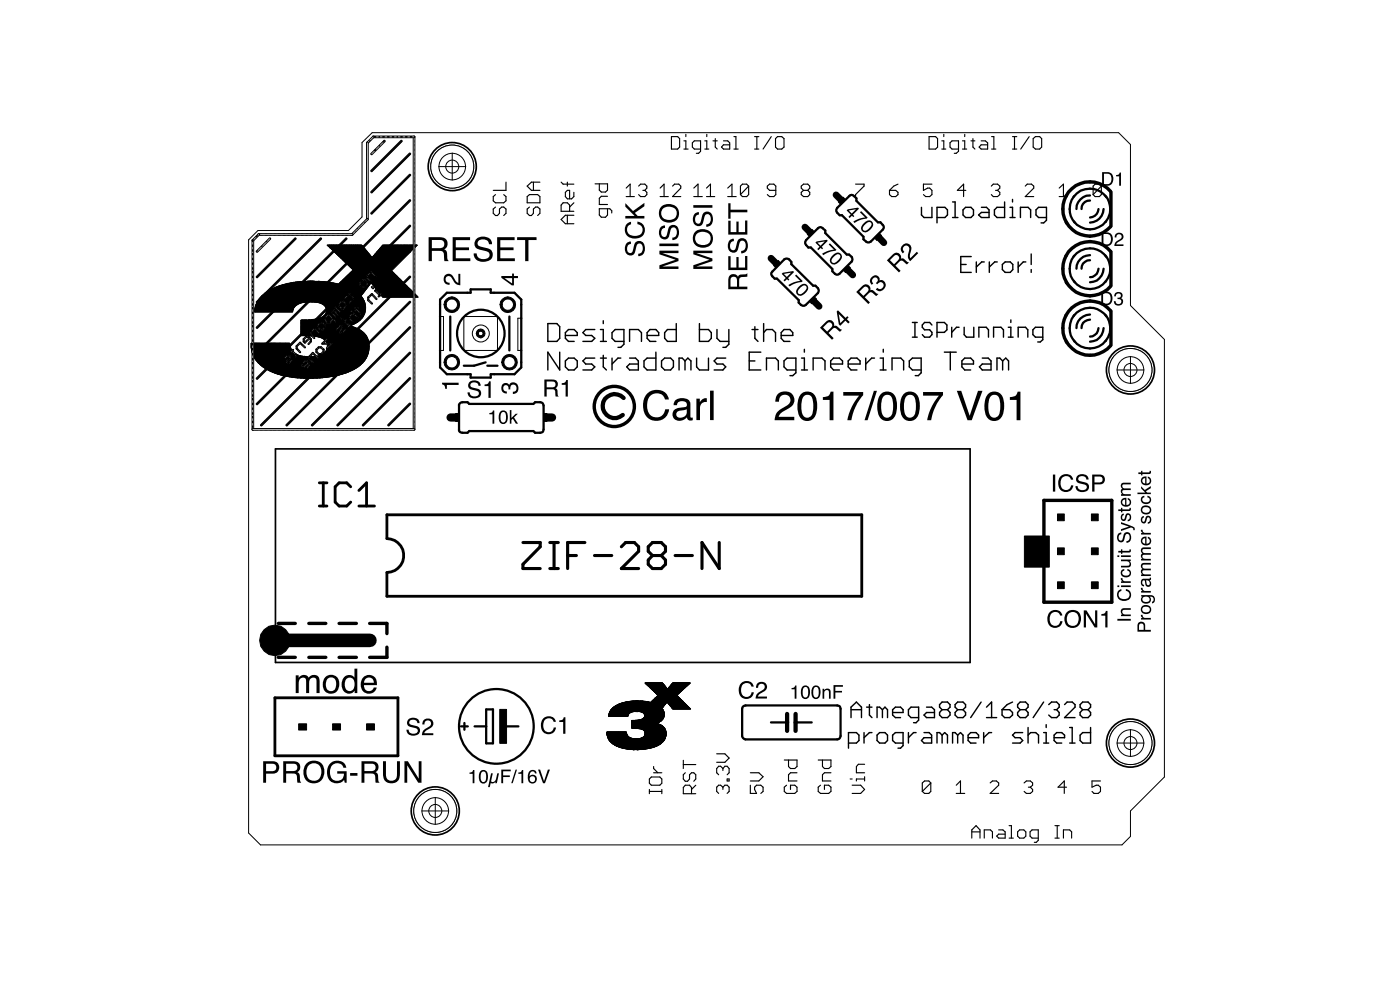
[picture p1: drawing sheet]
<svg xmlns="http://www.w3.org/2000/svg" width="105mm" height="74mm" viewBox="0 0 105 74" stroke-linecap="round" stroke-linejoin="round" font-family="sans-serif">
<g fill="#000" stroke="#000" stroke-width=".07">
<path d="M60.4 17.5l.4-.3 .1 .1-.3 .4zM62.7 15.1l.4-.3 .2 .1-.4 .4zM65.4 17.8l.4-.4 .2 .2-.4 .4zM34.1 30.9h.3v.6h-.3zM40.7 30.9h.2v.6h-.2zM57.9 19.9l.4-.4 .1 .2-.3 .3zM60.6 22.6l.3-.4 .2 .2-.4 .3zM63.1 20.2l.4-.3 .1 .1-.3 .4zM79.1 38.5h.6v.5h-.6zM81.7 38.5h.5v.5h-.5zM22.4 54.2h.5v.4h-.5zM24.9 54.2h.6v.4h-.6z"/>
<path d="M27.4 54.2h.6v.4h-.6zM37.4 53.1h.5v2.5h-.5zM76.7 40.1h1.8v2.3h-1.8zM79.1 41h.6v.5h-.6zM79.1 43.5h.6v.5h-.6zM81.7 41h.5v.5h-.5zM81.7 43.5h.5v.5h-.5z"/>
</g>
<g fill="none" stroke="#000" stroke-width=".25">
<path d="M79.8 14.7a2.09 2.09 0 0 0 0 2M79.8 16.6a2.05 2.05 0 0 0 3.3 .4M83.1 14.3a2.03 2.03 0 0 0-3.3 .4M83.1 18.8a2.02 2.02 0 0 0-2.7-.3 2.02 2.02 0 0 0-.6 2.7M83.1 14.4v2.5M83.1 18.8v2.6M78.1 37.4h5.1v7.7h-5.1zM79.8 21.1a2.06 2.06 0 0 0 3.3 .3M79.8 25.6a2.03 2.03 0 0 0 3.3 .3M83.1 23.3a2.02 2.02 0 0 0-2.7-.4 2.02 2.02 0 0 0-.6 2.7M83.1 23.3v2.5M20.8 46.7h1.3"/>
<path d="M20.8 49.2h1.3M23.1 46.7h1.3M23.1 49.2h1.3M25.4 46.7h1.3M25.4 49.2h1.3M27.7 46.7h1.3v.7M29 48.4v.8h-1.3"/>
<circle cx="46" cy="30.4" r="1.5"/>
</g>
<g fill="none" stroke="#000" stroke-width=".17">
<path d="M58.7 19.4l.2-.1 .2 .1 .1 .2v.2l1.7 1.6h.1l.2 .2 .1 .2-1 1-.2 .1-.3-.3v-.1l-1.7-1.7a.42 .42 0 0 1-.4-.4zM60.3 18l.9-.9 .2-.1a.49 .49 0 0 1 .4 .4l1.6 1.6h.1l.3 .3-.1 .3-.9 .9-.1 .1-.2-.1-.2-.2v-.2l-1.6-1.6a.41 .41 0 0 1-.4-.4zM62.7 15.6l1-1a.49 .49 0 0 1 .4 .4l1.6 1.6a.42 .42 0 0 1 .4 .5l-1.1 1a.41 .41 0 0 1-.4-.4l-1.6-1.6h-.2l-.1-.2-.1-.1zM80.3 14.7a1.52 1.52 0 0 1 2.5 .1M80.3 19.2a1.52 1.52 0 0 1 2.5 0M80.4 16.6a1.5 1.5 0 0 0 2.4 0M80.4 14.7a1.56 1.56 0 0 0 0 2M80.4 19.1a1.56 1.56 0 0 0 0 2M81.6 15a.6 .6 0 0 0-.7 .6M81.6 14.6a1.01 1.01 0 0 0-1 1M81.6 19.5a.63 .63 0 0 0-.7 .6M81.6 19.1a1.01 1.01 0 0 0-1 1"/>
<path d="M82.2 15.6a.67 .67 0 0 1-.6 .7M82.6 15.6a1.05 1.05 0 0 1-1 1.1M82.7 14.6a1.55 1.55 0 0 1 0 2M82.7 19.1a1.55 1.55 0 0 1 0 2M32.9 22.4l.5-.5h1.8v-.2h1.5v.2h1.8l.5 .5v5.1l-.5 .5h-1.8v.3h-1.5v-.3h-1.8l-.5-.5zM33.7 23.7v2.5M34.4 30.2l.6-.1 .1 .1h4.8l.1-.1h.5l.2 .3-.1 1.9a.65 .65 0 0 1-.7 0h-4.8a.65 .65 0 0 1-.7 0v-.1v-1.9zM36.3 27.1l-.8 .3h-.8M36.5 27.4h.7M38.1 23.7v2.5M80.3 23.6a1.52 1.52 0 0 1 2.5 .1M80.4 21a1.5 1.5 0 0 0 2.4 0"/>
<path d="M80.4 25.5a1.5 1.5 0 0 0 2.4 0M80.4 23.6a1.56 1.56 0 0 0 0 2M81.6 23.9a.63 .63 0 0 0-.7 .7M81.6 23.5a1.01 1.01 0 0 0-1 1.1M82.2 20.1a.63 .63 0 0 1-.6 .6M82.2 24.6a.63 .63 0 0 1-.6 .6M82.6 20.1a1.05 1.05 0 0 1-1 1M82.6 24.6a1.05 1.05 0 0 1-1 1M82.7 23.6a1.55 1.55 0 0 1 0 1.9M34.5 54.4h.5M34.8 54.1v.5M35.5 54.4h.9"/>
<path d="M36.4 53.1h.5v2.5h-.5zM37.8 54.4h1M55.6 52.9l.2-.1h7l.1 .2v2.2l-.2 .1h-7l-.2-.2v-2.1zM57.7 54.1h1.2M59.5 54.1h1.2"/>
<circle cx="36" cy="25" r="1.78"/>
<circle cx="37.1" cy="54.4" r="2.79"/>
</g>
<g fill="none" stroke="#000" stroke-width=".07">
<path d="M18.6 17.9l.7-.6h6.8l1-1.1v-5.5l.8-.8h55.8l.9 .9v12.1l2.5 2.5v32.7l-2.5 2.6v1.9l-.6 .6h-64.5l-.9-.9zM24.5 18.3l2.6 .1M24.5 18.4h2.6M24.5 18.3h.1M24.6 18.4h2.5M24.6 18.4l2.6 .1M24.6 18.3v.1M24.6 18.5h2.6M24.7 18.3v.1M24.7 18.5h2.5M24.7 18.6h2.6M24.8 18.6h2.5"/>
<path d="M24.8 18.3v.1M24.8 18.6l2.6 .1M24.8 18.7h2.6M24.9 18.7h2.5M24.9 18.3v.1M24.9 18.8h2.6M24.9 18.8h2.5M25 18.8h2.5M25 18.3v.1M25 18.9h2.5M25.1 18.9h2.5M25.1 18.9h2.4"/>
<path d="M25.1 18.3v.1M25.1 19h2.5M25.2 19h2.4M25.2 18.3v.1M25.2 19h2.5M25.3 19.1h2.4M25.3 18.3v.1M25.3 19.2h2.5M25.4 19.2h2.4M25.4 18.3v.1M25.4 19.3h4.8M25.5 19.3h4.7"/>
<path d="M25.5 18.3v.1M25.5 19.3h4.6M25.6 19.4h4.5M25.6 18.3v.1M25.6 19.4h4.4M25.7 18.3v.1M25.7 19.5h4.3M25.8 19.6h4.1M25.8 18.3v.1M25.8 19.6h4M25.9 18.3v.1M25.9 19.7h3.9"/>
<path d="M25.9 19.7h3.8M26 19.7h3.7M26 18.3v.1M26 19.8h3.7M26.1 19.8h3.5M26.1 18.3v.1M26.1 19.9h3.5M26.1 19.9h3.4M26.2 18.3v.1M26.2 20h3.2M26.3 18.3v.1M26.4 18.3v.1"/>
<path d="M26.5 18.3v.1M26.6 18.3v.1M26.7 18.3v.1M26.8 18.3v.1M26.9 18.3v.1M27 18.3v.1M27.1 18.3v.1M27.9 19.2h2.4M28 19.1h2.4M28 19h2.5M28.1 19h2.4M28.1 19h2.5"/>
<path d="M28.2 18.9h2.4M28.2 18.8h2.5M28.3 18.8h2.5M28.3 18.7h2.6M28.4 18.6h2.5M28.4 18.6h2.6M28.5 18.5h2.5M28.5 18.5h2.6M28.6 18.4h2.6M28.6 18.3v.1M28.7 18.3v.1M28.8 18.3v.1"/>
<path d="M28.9 18.3v.1M29 18.3v.1M29.1 18.3v.1M29.2 18.3v.1M29.3 18.3v.1M29.4 18.3v.1M29.5 18.3v.1M29.5 19.9l-3.3 .1M29.6 18.3v.1M29.7 18.3v.1M29.8 18.3v.1M29.9 18.3v.1"/>
<path d="M30 18.3v.1M30.1 18.3v.1M30.2 18.3v.1M30.3 18.3v.1M30.4 19.2h-2.5M30.4 18.3v.1M30.4 19.1h-2.4M30.5 18.3v.1M30.5 19h-2.4M30.6 18.3v.1M30.6 18.9h-2.5M30.7 18.9h-2.5"/>
<path d="M30.7 18.3v.1M30.8 18.8h-2.6M30.8 18.3v.1M30.8 18.7h-2.5M30.9 18.3v.1M30.9 18.6l-2.5 .1M31 18.3v.1M31 18.6h-2.6M31.1 18.3v.1M31.1 18.5h-2.6M31.1 18.4l-2.6 .1M31.2 18.3v.1"/>
<path d="M31.2 18.4h-2.6M18.8 25.7h2.9M18.8 26h3M18.8 26h2.9M18.8 25.9h2.9M18.8 25.8h2.9M18.8 26.2h3M18.8 26.1h3M18.8 26.3h3.1M18.8 26.2h3.1M18.9 26.3l3.1 .1M18.9 26.3h3"/>
<path d="M18.9 25.7h.1M18.9 26.4h3.2M18.9 26.4h3.1M18.9 26.5h3.3M18.9 26.5h3.2M18.9 26.5l3.4 .1M18.9 26.6h3.5M19 26.6h3.7M19 26.7h3.8M19 25.7h.1M19 26.7h8.4M19 26.7h8.5"/>
<path d="M19 26.8h8.4M19 25.7h.3M19 23.3h2.9M19.1 26.8h8.3M19.1 25.7h.1M19.1 23.2h2.8M19.1 23.1h2.8M19.1 26.9h8.2M19.1 23.1h2.9M19.1 23h2.9M19.1 22.9h3M19.1 22.9h3.1"/>
<path d="M19.2 27h8.1M19.2 26.9h8.1M19.2 22.8h3.1M19.2 25.7h.1M19.2 22.7h3.2M19.2 22.6h3.5M19.2 27.1h8M19.3 27.1h7.9M19.3 25.7h.1M19.3 22.6h8M19.3 22.5h8M19.3 22.5h7.9"/>
<path d="M19.3 27.2h7.8M19.3 22.4h7.9M19.4 27.2h7.7M19.4 22.4h7.8M19.4 25.7h.1M19.4 27.3h7.6M19.4 22.3h7.8M19.5 27.3h7.5M19.5 25.7h.1M19.5 22.3h7.6M19.5 27.3h7.4M19.5 22.2h7.6"/>
<path d="M19.6 25.7h-.1M19.6 22.2h7.5M19.6 27.4h7.3M19.6 22.1h7.4M19.6 27.4h7.2M19.6 25.7h.1M19.7 27.5h7.1M19.7 25.7h-.1M19.7 22.1h7.4M19.7 25.7h.1M19.7 22h7.4M19.7 27.5h7"/>
<path d="M19.8 25.7h.1M19.8 22h7.3M19.8 27.5h6.9M19.8 22h7.4M19.8 21.9h7.4M19.9 25.7h.1M19.9 21.9h7.3M19.9 27.6h6.7M19.9 27.6h6.6M20 21.8h7.2M20 27.7h6.5M20 25.7h.1"/>
<path d="M20 21.8h7.3M20 27.7h6.4M20.1 27.7h6.3M20.1 25.7h.1M20.2 27.7h6.1M20.2 21.7h7.1M20.2 25.7h.1M20.2 21.7h7.2M20.2 27.8h6M20.3 25.7h.1M20.3 27.8h5.8M20.3 21.6h7.1"/>
<path d="M20.4 27.9h5.7M20.4 25.7h.1M20.4 21.6h7.1M20.5 25.7h.1M20.5 27.9h5.4M20.6 25.7h.1M20.6 21.5h6.9M20.6 25.7h-.3M20.7 28h5M20.7 25.7h.1M20.8 25.7h.1M20.8 21.4h6.8"/>
<path d="M20.8 28h4.8M20.9 25.7h.1M20.9 28h4.6M21 28.1h4.4M21 25.7h.1M21 21.4h6.6M21.1 25.7h-.1M21.1 21.3h6.5M21.1 25.7h.1M21.2 28.1h4M21.2 25.7h.1M21.3 25.7h.1"/>
<path d="M21.3 21.3h6.4M21.4 25.7h.1M21.4 28.2h3.5M21.5 25.7h.1M21.5 21.2h3.6M21.6 28.2h3.2M21.6 25.7h.1M21.6 21.2h3.4M21.7 28.2h3M21.7 25.7h.1M21.7 26h-2.9M21.8 26.1h-3h3"/>
<path d="M21.8 21.1v.1M21.9 21.1h2.9M21.9 28.2v.1M21.9 23.3h-2.9M22 23.1h-2.9M22 21.1h.1M22 28.3h2.2M22 21.1h2.7M22.1 23h-3M22.1 21.1h2.5M22.1 28.3h.1M22.1 22.9h-3"/>
<path d="M22.2 28.3h1.9M22.2 21.1h.1M22.2 22.8h-3M22.3 28.3h.1M22.3 21.1h.1M22.4 22.7l-3.2 .1M22.4 21.1h.1M22.5 21.1h.1M22.5 28.3h.1M22.5 25.1h4.9M22.5 25h4.9M22.5 25h4.8"/>
<path d="M22.5 24.9h4.8M22.5 24.9h4.7M22.5 24.8h4.7M22.5 24.8h4.6M22.5 24.7l4.6 .1M22.5 24.7h4.5M22.5 24.7h4.4M22.5 24.6h4.4M22.5 24.6h4.3M22.5 24.5l4.2 .1M22.5 24.5h4.1M22.5 24.5h4"/>
<path d="M22.5 24.4h3.9M22.5 24.4h3.7M22.5 24.3h3.9M22.5 24.2h4.1M22.5 24.2h4.2M22.5 24.1h4.3M22.5 24h4.4M22.5 24.6h4.2M22.5 24.2h4M22.5 23.9l4.4 .1M22.6 21.1h.1M22.6 23.9v.1"/>
<path d="M22.6 22.7h-3.4M22.6 21.1h1.4M22.7 23.9v.1M22.7 28.3h.1M22.8 21v.1M22.8 28.3h.1M22.8 23.9v.1M22.8 26.6v.1M22.9 26.7h.1M22.9 23.9h4.1M22.9 23.9v.1M22.9 22.6h.1"/>
<path d="M23 21h.1M23.1 22.6h-3.9M23.1 21h.1M23.1 22.6h.1M23.1 23.9h.1M23.1 25.1h.1M23.1 26.7h.1M23.2 21h.1M23.2 23.9h.1M23.2 26.7h.1M23.2 25.1h4.2M23.2 22.6h.1"/>
<path d="M23.3 21h.1M23.3 22.6h.1M23.3 23.9h.1M23.3 25.1v.1M23.4 21h.1M23.4 22.6h.1M23.4 22.6h3.9M23.4 23.9h.1M23.4 28.3h.1M23.4 26.7h.1M23.5 25.1l3.9 .1M23.5 26.7h.1"/>
<path d="M23.5 21h.1M23.5 28.3h.1M23.5 23.9h.1M23.6 22.6h.1M23.6 26.6v.1M23.6 23.9h.1M23.6 26.7h3.9M23.6 23.9h3.4M23.6 25.2h.1M23.7 26.6h3.8M23.7 25.2h3.8M23.7 22.6h.1"/>
<path d="M23.7 23.9h.1M23.7 23.9h3.4M23.8 28.3h.1M23.8 25.2h3.7M23.8 22.6h3.5M23.8 21v.1M23.9 21v.1M23.9 22.7h3.4M23.9 26.6h3.6M23.9 28.3h.1M23.9 25.3h3.6M23.9 23.8h3.2"/>
<path d="M24 28.3h.1M24 26.6h3.5M24 22.7h3.3M24 25.3h3.5M24 21.1h.1M24.1 23.7h3.1M24.1 22.7h3.2M24.1 26.5h3.4M24.1 25.3h3.4M24.1 21.1h.1M24.2 25.3h3.3M24.2 22.8h3.1"/>
<path d="M24.2 23.7h3M24.2 26.5h3.3M24.2 26.4h3.4M24.2 25.4h3.3M24.2 23.6h3M24.2 21.1h.1M24.3 21.1h.1M24.3 28.2v.1M24.3 25.4h3.2M24.3 23.6h2.9M24.3 22.9h3M24.3 26.4h3.3"/>
<path d="M24.3 25.5h3.3M24.3 25.4h3.3M24.3 23.5h3M24.4 25.5h3.2M24.4 23.5h2.9M24.4 23h3M24.4 26.3h3.2M24.4 23l3 .1M24.4 21.1h.1M24.4 26.2h3.2M24.4 23.4h2.9M24.4 23.1h3"/>
<path d="M24.4 23.1h2.9M24.4 25.6h3.2M24.4 23.3h2.9M24.4 23.2h2.9M24.4 23.2h3M24.5 21.1h.1M24.5 28.2h.1M24.5 26.2h3.1M24.5 26.1h3.1M24.5 25.7h3.1M24.5 26h3.1M24.5 25.9h3.1"/>
<path d="M24.5 25.8h3.1M24.6 21.1h.1M24.7 21.1h.1M25.4 21.2h2.3M25.4 21.1h4.8M25.5 21.1h4.7M25.5 21.1h4.6M25.6 21h4.5M25.6 21h4.4M25.7 20.9l4.3 .1M25.7 20.9h4.3M25.8 20.8h4.1"/>
<path d="M25.8 20.8h4M25.9 20.7h3.9M25.9 20.7h3.8M25.9 27.9h-5.4M26 20.6h3.7M26 20.6h3.6M26.1 20.6h3.5M26.1 20.5h3.5M26.1 20.5h3.4M26.2 20.4h3.3M26.2 20.4h3.2M26.3 20h3.1"/>
<path d="M26.3 20.3h3.1M26.3 20.1h3M26.4 20.3h2.9M26.4 20.1h2.9M26.4 24.3h-3.9M26.4 20.2h2.9M26.5 24.3h-4M26.6 27.6h-6.8M26.6 24.2h-4.1M26.8 24.1h-4.3M26.8 24l-4.3 .1M27 23.9h-3.7"/>
<path d="M27.1 22.1h-7.5M27.1 23.8h-3.3M27.1 23.7l-3.1 .1M27.2 23.7h-3.1M27.3 21.7l-7.2 .1M27.3 26.9h-8.2M27.4 21.7h-7.1M27.5 21.6h-7.1M27.5 21.5h-7M27.6 21.4l-6.9 .1M27.6 26.3h-3.2M27.6 21.4h-6.7"/>
<path d="M27.6 25.8h-3.1M27.7 21.3h-6.6M27.7 21.2l-6.3 .1M27.8 21.2h2.5M27.9 21.3h2.4M27.9 21.3h2.5M27.9 21.4h2.5M27.9 21.4h2.6M28 21.4h2.5M28 21.5h2.5M28 21.5h2.6M28.1 21.5h2.5"/>
<path d="M28.1 21.6h2.5M28.2 21.6h2.5M28.2 21.7h2.5M28.2 21.7h2.6M28.2 21.7l2.6 .1M28.3 21.8h2.6M28.3 21.8h2.5M28.3 21.9h2.6M28.4 21.9h2.6M28.4 22h2.7M28.4 21.9l2.6 .1M28.5 22h2.6"/>
<path d="M28.5 22.1h2.6M28.5 22.1h2.7M28.6 22.2h2.6M28.6 22.1h2.6M28.6 22.2h2.7M30.2 21.2h-4.8M32.9 23.7h.3v2.5h-.3M34.7 23.7h2.5v2.5h-2.5zM39 23.8h-.2v2.4h.2M45.4 54.9h1.5M45.4 54.8h1.5M45.4 55.1h1.6"/>
<path d="M45.4 55h1.5M45.4 54.8h.1M45.5 55.1h1.6M45.5 55.1h1.5M45.5 54.8h.1M45.5 55.2h1.7M45.5 55.2h1.6M45.5 55.2h1.8M45.5 55.3h1.9M45.5 55.3h4.2M45.5 55.3h4.3M45.6 53.6h1.4"/>
<path d="M45.6 55.4h4.1M45.6 54.8h.1M45.6 53.5h1.4M45.6 53.4h1.5M45.6 53.3h1.6M45.6 55.5h4.1M45.6 53.3h1.7M45.7 54.8h.1M45.7 53.3h1.7M45.7 55.5h3.9M45.7 53.2h4M45.7 53.1l4 .1"/>
<path d="M45.7 53.1h3.9M45.7 55.6h3.9M45.8 55.6h3.7M45.8 53.1h3.8M45.8 54.8h.1M45.8 53h3.8M45.9 55.7h3.5M45.9 54.8h.1M45.9 53h3.7M45.9 52.9h3.7M46 55.7h3.3M46 54.8h.1"/>
<path d="M46 52.9h3.6M46 52.9h3.7M46 55.8h3.3M46 52.8h3.7M46.1 55.8h3.1M46.1 54.8h.1M46.2 54.8h.1M46.2 52.8h3.5M46.2 55.9h2.9M46.2 55.9h2.8M46.3 54.8h.1M46.3 52.7h3.5"/>
<path d="M46.4 55.9h2.5M46.4 54.8h.1M46.5 54.8h.1M46.5 52.6h3.3M46.6 56h2.1M46.6 54.8h.1M46.7 54.8h.1M46.7 56h1.9M46.7 52.6h3.2M46.8 56h1.7M46.8 54.8h.1M46.8 52.5h1.8"/>
<path d="M46.9 54.8h-1.5h1.5M46.9 52.5h1.6M46.9 55h-1.5M46.9 52.5h.1M47 56v.1M47 53.6h-1.4M47 52.5h.1M47.1 53.4l-1.5 .1M47.1 52.5h.1M47.1 56.1h.1M47.1 53.4h-1.5M47.2 52.5h1"/>
<path d="M47.2 56.1h.1M47.2 53.3h-1.6M47.2 52.5h.1M47.3 52.5h.1M47.3 56.1h.1M47.3 54.5h2.4M47.3 54.4l2.4 .1M47.3 54.4h2.4M47.3 54.4h2.3M47.3 54.3h2.3M47.3 54.3h2.2M47.3 54.2l2.2 .1"/>
<path d="M47.3 54.2h2.1M47.3 54.2h2M47.3 54.1h1.9M47.3 54.1h1.8M47.3 54.1h2M47.3 54h2.1M47.3 53.9h2.2M47.3 56.1h.6M47.3 53.9h.1M47.4 53.9h.1M47.4 56.1h.1M47.4 52.5h.1"/>
<path d="M47.5 52.5h.1M47.5 53.9h.1M47.5 55.3h.1M47.5 56.1h.1M47.5 53.2v.1M47.5 52.5h.4M47.6 52.5h.1M47.6 55.3h.1M47.6 53.2v.1M47.6 53.9h.1M47.6 54.5h.1M47.7 52.5h.1"/>
<path d="M47.7 53.2v.1M47.7 53.9h.1M47.7 55.3h.1M47.7 56.1h.1M47.7 54.5h.1M47.8 52.5h.1M47.8 54.5h2M47.8 55.3h.1M47.8 56.1h.1M47.8 53.9h.1M47.8 53.2v.1M47.9 54.5h.1"/>
<path d="M47.9 53.2l1.8 .1M47.9 53.9h.1M47.9 56.1h.1M47.9 55.2h1.9M47.9 53.8h1.7M48 53.3h1.7M48 52.5h.1M48 56.1h.1M48 54.6h1.8M48 55.2h1.8M48.1 52.5h.1M48.1 56.1h.1"/>
<path d="M48.1 55.2h1.7M48.1 53.8h1.5M48.1 53.3h1.6M48.2 56l-1.1 .1M48.2 52.5h.1M48.2 55.1h1.6M48.2 54.6h1.6M48.2 53.4h1.5M48.2 54.7h1.6M48.2 53.7h1.5M48.2 54.7l1.6 .1M48.2 53.6h1.5"/>
<path d="M48.2 53.5h1.5M48.3 52.5h.1M48.3 56v.1M48.3 55h1.5M48.3 54.8h1.5M48.3 51.1h1.3M48.3 54.9h1.5M48.3 51.1l1.3 .1M48.3 51.1h.1M48.3 51.2h1.3M48.4 51.1h.1M48.4 52.5h.1"/>
<path d="M48.4 51.2h1.3M48.4 51.3h1.3M48.5 51.3h1.2M48.5 51.1h.1M48.5 51.3h1.3M48.5 51.4h1.3M48.6 51.1h.1M48.6 51.4h1.2M48.6 51.5h1.3M48.7 51.5h1.2M48.7 51.1h.1M48.7 52.5h2.5"/>
<path d="M48.7 52.5h2.4M48.7 51.6h2.5M48.8 51.1h.1M48.8 52.5h2.3M48.8 51.6h2.3M48.9 52.4h2.1M48.9 51.7h2.1M48.9 51.1h.1M48.9 52.3h2.1M48.9 52.3h2M48.9 51.8h2M49 52.3h1.9"/>
<path d="M49 51.1h.1M49 51.8h1.9M49 55.9h.1M49 52.2h1.9M49.1 51.9h1.7M49.1 52.2h1.7M49.1 51.1h.1M49.1 52.1l1.7 .1M49.2 52.1h1.5M49.2 52h1.5M49.2 51.1h.1M49.3 54.1h-2"/>
<path d="M49.3 51.1h.1M49.4 54h-2.1M49.4 51.1h.1M49.5 51.1h.1M49.6 53.9h-1.9M49.6 51.1h.1M49.6 53.8h-1.6M49.7 53.7h-1.5M49.7 53.2h-4M49.7 53.6h-1.5M49.7 52.8h-3.6M49.8 52.7h-3.6"/>
<path d="M49.8 55.3h-1.9M49.8 52.6l-3.4 .1M49.9 52.6h-3.3M50 52.6h1.2M50 51.5h1.2M50 52.6l1.3 .1M50 52.7h1.3M50 51.5h1.3M50.1 52.7h1.2M50.1 51.5h1.2M50.1 52.7h1.3M50.1 51.4h1.3"/>
<path d="M50.1 52.8h1.3M50.2 52.8h1.3M50.2 51.3h1.2M50.2 52.9h1.3M50.2 51.3h1.3M50.2 51.2h1.3M50.2 52.9l1.4 .1M50.3 53h1.3M50.3 51.2h1.3M50.3 53h1.4M50.4 53.1h1.3M50.4 51.1h.1"/>
<path d="M50.5 51.1h.1M50.6 51.1h.1M50.7 51.1h.1M50.8 51.1h.1M50.9 51.1h.1M51 51.1h.1M51.1 51.1h.1M51.2 51.1h.1M51.2 51.5h-1.2M51.3 51.1h.1M51.3 51.4h-1.2M51.4 51.1h.1"/>
<path d="M51.4 51.4h-1.3M51.5 51.3h-1.3M51.5 51.1h.1M51.6 51.2h-1.4M51.6 51.1h.1M51.6 51.1l-1.3 .1M51.6 51.1h-1.3"/>
<circle cx="33.8" cy="12.5" r="1.61"/>
<circle cx="36" cy="25" r=".64"/>
</g>
<g fill="#000" stroke="#000" stroke-width=".07">
<path d="M33.4 22.4a.58 .58 0 0 1 .9 .1 .58 .58 0 0 1-.3 .9 .58 .58 0 0 1-.8-.6h.2a.43 .43 0 0 1 .6-.4 .43 .43 0 0 1 .1 .7 .43 .43 0 0 1-.7-.1v-.2h-.2z" fill-rule="evenodd"/>
<path d="M33.4 26.7a.58 .58 0 0 1 .9 .1 .58 .58 0 0 1-.3 .9 .58 .58 0 0 1-.8-.6h.2a.43 .43 0 0 1 .6-.4 .43 .43 0 0 1 .1 .7 .43 .43 0 0 1-.7-.1v-.2h-.2z" fill-rule="evenodd"/>
<path d="M35.8 24.7a.33 .33 0 0 1 .5 .1 .33 .33 0 0 1-.3 .5 .33 .33 0 0 1-.4-.3h.2l.2-.2 .1 .1v.1l-.1 .1-.2-.1h-.2z" fill-rule="evenodd"/>
<path d="M37.6 22.4a.58 .58 0 0 1 .9 .1 .58 .58 0 0 1-.3 .9 .58 .58 0 0 1-.8-.6h.2a.43 .43 0 0 1 .5-.4 .43 .43 0 0 1 .2 .7 .43 .43 0 0 1-.7-.1v-.2h-.2z" fill-rule="evenodd"/>
<path d="M37.7 26.7a.58 .58 0 0 1 .9 .1 .58 .58 0 0 1-.3 .9 .58 .58 0 0 1-.8-.6h.2a.43 .43 0 0 1 .6-.4 .43 .43 0 0 1 .1 .7 .43 .43 0 0 1-.7-.1v-.2h-.2z" fill-rule="evenodd"/>
<circle cx="20.6" cy="47.9" r="1.14"/>
</g>
<g fill="#000">
<path d="M33.1 28.6h1.2v.2h-.9v.3h-.1a.28 .28 0 0 0-.2-.3zM33.3 20.6a.52 .52 0 0 1 .8 .4l.2 .2v-.7h.1v.8a1.34 1.34 0 0 1-.7-.6 .25 .25 0 0 0-.4 .2 .25 .25 0 0 0 .3 .3v.1a.42 .42 0 0 1-.4-.2 .42 .42 0 0 1 .1-.5zM37.6 28.8l.3-.1 .2 .1a.4 .4 0 0 1 .6-.1 .4 .4 0 0 1 .1 .6l-.3 .2h-.1v-.2a.25 .25 0 0 0 .2-.3 .25 .25 0 0 0-.4 0v.1h-.1a.2 .2 0 0 0-.2-.3 .2 .2 0 0 0-.2 .2l.1 .3h.1v.1a.41 .41 0 0 1-.4-.2 .41 .41 0 0 1 .1-.4z"/>
<path d="M32.3 18v.6h.6a.31 .31 0 0 0 .4-.3 .31 .31 0 0 0-.4-.3zM32.1 17.8a1.54 1.54 0 0 1 1.3 .1l.1 .5-.3 .3a.97 .97 0 0 1 .3 .8h.1h-.3l-.1-.5a.28 .28 0 0 0-.3-.2h-.6v.7h-.2zM33.9 17.8h1.3v.2h-1.1v.5h1v.2h-1v.6h1.1v.2h-1.3zM35.7 17.9a.7 .7 0 0 1 1.1 .4h-.2a.44 .44 0 0 0-.4-.4 .44 .44 0 0 0-.5 .3 .89 .89 0 0 0 .9 .4 .54 .54 0 0 1 .2 .7 .54 .54 0 0 1-.6 .3 .62 .62 0 0 1-.8-.6h.3a.5 .5 0 0 0 .4 .4 .5 .5 0 0 0 .5-.3 .34 .34 0 0 0-.3-.3l-.3-.1a.48 .48 0 0 1-.5-.3 .48 .48 0 0 1 .2-.5zM37.2 17.8h1.3v.2h-1.1v.5h1v.2h-1v.6h1.1v.2h-1.3zM38.7 17.8h1.5v.2h-.7v1.5h-.2v-1.5h-.6z"/>
<path d="M46.9 18.2l.3-.1v.2a.33 .33 0 0 0-.3 .3 .33 .33 0 0 0 .4 .3l.1-.3a.45 .45 0 0 1 .4-.6 .45 .45 0 0 1 .5 .6 .51 .51 0 0 1-.5 .6v-.2a.4 .4 0 0 0 .3-.4 .4 .4 0 0 0-.2-.4l-.2 .1-.1 .4a.41 .41 0 0 1-.5 .4 .41 .41 0 0 1-.3-.5zM46.9 16.8l.3-.2v.2a.46 .46 0 0 0-.2 .6 .46 .46 0 0 0 .5 .3 .45 .45 0 0 0 .6-.4 .45 .45 0 0 0-.4-.5v-.2a.66 .66 0 0 1 .5 .8 .66 .66 0 0 1-.9 .4 .66 .66 0 0 1-.4-1zM46.8 15.2l.6 .6 .8-.6v.2l-.7 .5 .2 .3h.5v.1h-1.4v-.1h.7l-.7-.7z"/>
<path d="M61.2 18.2l.2 .2 .3-.3zM61 18.2l.1-.1 .8-.2 .1 .1-.5 .5 .1 .1-.1 .1-.1-.1-.2 .1v-.1l.1-.1zM62 18.3l.1-.1 .5 .5-1 .4-.1-.1 .2-.1 .7-.2zM62.3 19.1a.4 .4 0 0 1 .7 0 .61 .61 0 0 1-.8 .6 .41 .41 0 0 1 .1-.6zM62.4 19.2l-.1 .2v.2a.48 .48 0 0 0 .5-.5 .31 .31 0 0 0-.4 .1z"/>
<path d="M63.5 15.8l.2 .2 .4-.3zM63.4 15.7l.8-.2 .1 .1-.5 .5 .1 .1-.1-.1-.2 .2-.1-.1 .2-.1zM64.4 15.8l.5 .5-.9 .4-.1-.1 .1-.1 .7-.2-.3-.4zM64.6 16.7a.4 .4 0 0 1 .7 0 .61 .61 0 0 1-.8 .6 .41 .41 0 0 1 .1-.6zM64.7 16.8l-.1 .2v.2a.48 .48 0 0 0 .6-.5 .31 .31 0 0 0-.5 .1z"/>
<path d="M66.6 19.5l.3 .3 .3-.3a.22 .22 0 0 0 0-.3 .22 .22 0 0 0-.3 0zM66.4 19.5l.4-.4a.35 .35 0 0 1 .4-.2 .35 .35 0 0 1 .2 .5h.2l.4 .2-.1 .2-.5-.3-.4 .4 .4 .4-.1 .1zM67.5 18.3a.39 .39 0 0 1 .6 0 .39 .39 0 0 1 .1 .5l-.1 .5 .5-.5 .1 .1-.6 .6a1.34 1.34 0 0 1-.1-1 .25 .25 0 0 0-.4-.1 .25 .25 0 0 0 .1 .4l-.1 .2a.4 .4 0 0 1-.1-.7z"/>
<path d="M82.6 17.5v.8h.2a.4 .4 0 0 0 .3-.4 .4 .4 0 0 0-.3-.4zM82.4 17.4h.5a.52 .52 0 0 1 .4 .5 .52 .52 0 0 1-.4 .5h-.5zM83.5 17.6a.34 .34 0 0 1 .6 0 .34 .34 0 0 1-.4 .5l-.2 .2h.6v.1h-.7l.1-.3 .3-.2a.21 .21 0 0 0 .2-.2 .21 .21 0 0 0-.3-.2 .21 .21 0 0 0-.2 .3h-.1z"/>
<path d="M82.6 13v.8h.3a.4 .4 0 0 0 .3-.4 .4 .4 0 0 0-.3-.4zM82.5 12.9h.4a.52 .52 0 0 1 .4 .5 .52 .52 0 0 1-.4 .5h-.4zM83.5 13.1l.4-.2v1h-.1v-.7h-.3z"/>
<path d="M35.2 28.6a.49 .49 0 0 1 .8 .3h-.2a.3 .3 0 0 0-.3-.3 .3 .3 0 0 0-.3 .3l.3 .1a.4 .4 0 0 1 .5 .4 .4 .4 0 0 1-.5 .4 .44 .44 0 0 1-.5-.4h.2a.34 .34 0 0 0 .3 .3 .34 .34 0 0 0 .3-.3l-.4-.2a.34 .34 0 0 1-.3-.2 .34 .34 0 0 1 .1-.4zM36.3 28.8a.28 .28 0 0 0 .3-.3h.1v1.3h-.1v-.9h-.3z"/>
<path d="M36.6 30.9l.4-.2v1h-.1v-.7h-.3zM37.5 30.8a.42 .42 0 0 1 .5 .1 .42 .42 0 0 1 0 .5 .35 .35 0 0 1-.4 .3 .35 .35 0 0 1-.3-.5zM37.6 30.9l-.1 .5 .2 .2a.48 .48 0 0 0 0-.8zM38.2 30.7h.1v.6l.3-.3h.2l-.3 .2 .3 .5h-.2l-.2-.4-.1 .1v.3h-.1z"/>
<path d="M37.8 20.8l.5 .4v-.4zM37.5 20.7h.8v-.2h.2v.2h.3v.1h-.3v.6h-.2l-.8-.6z"/>
<path d="M40.9 28.5v.5h.4a.22 .22 0 0 0 .3-.2 .22 .22 0 0 0-.3-.3zM40.7 28.4h.6a.35 .35 0 0 1 .4 .2 .35 .35 0 0 1-.1 .4l.1 .2 .1 .5h-.2l-.1-.5-.2-.1h-.4v.6h-.2zM42 28.7a.28 .28 0 0 0 .4-.3h.1v1.3h-.2v-.9h-.3z"/>
<path d="M49.4 18.8h1.4v.1h-1.2l1.2 .4v.2l-1.2 .4h1.2v.2h-1.4v-.3l1.2-.4-1.2-.4zM49.4 18.2h1.4v.2h-1.4zM49.4 17l.4-.1v.2a.33 .33 0 0 0-.3 .3 .33 .33 0 0 0 .3 .3l.2-.3a.45 .45 0 0 1 .4-.6 .45 .45 0 0 1 .4 .6 .51 .51 0 0 1-.5 .6v-.2a.4 .4 0 0 0 .4-.4 .4 .4 0 0 0-.3-.4l-.2 .1-.1 .4a.41 .41 0 0 1-.4 .4 .41 .41 0 0 1-.4-.5zM49.6 15.4a.74 .74 0 0 1 1 .1 .74 .74 0 0 1-.2 1.1 .74 .74 0 0 1-.9-.2 .74 .74 0 0 1 .1-1zM49.6 15.6a.57 .57 0 0 0 .2 .8 .57 .57 0 0 0 .8-.3 .59 .59 0 0 0-.3-.6 .59 .59 0 0 0-.7 .1z"/>
<path d="M48.4 29.5a.95 .95 0 0 1 .9-.3 .95 .95 0 0 1 .8 .7h-.3a.71 .71 0 0 0-.9-.4 .71 .71 0 0 0-.5 .9 .69 .69 0 0 0 .6 .8 .69 .69 0 0 0 .8-.6h.3a.99 .99 0 0 1-1.2 .9 .99 .99 0 0 1-.8-1.2l.1-.6zM50.6 30.9a.35 .35 0 0 0 .3 .4 .35 .35 0 0 0 .4-.2l.1-.5-.6 .1zM50.5 30a.8 .8 0 0 1 1.1 0l.1 1.2h.1v.2a.3 .3 0 0 1-.4-.2 .55 .55 0 0 1-.8 .3 .55 .55 0 0 1-.1-.8l.8-.3 .1-.1a.37 .37 0 0 0-.4-.3 .37 .37 0 0 0-.3 .3h-.3zM52.1 29.8h.3v.3a.47 .47 0 0 1 .5-.3v.3a.43 .43 0 0 0-.5 .4v.9h-.3zM53.1 29.2h.3v2.2h-.3z"/>
<path d="M51.9 18.8h1.4v.1h-1.2l1.2 .4v.2l-1.2 .4h1.2v.2h-1.4v-.3l1.2-.4-1.2-.4zM52.1 17.3a.74 .74 0 0 1 1.1 .1 .74 .74 0 0 1-.2 1.1 .74 .74 0 0 1-1-.2 .74 .74 0 0 1 .1-1zM52.2 17.5a.57 .57 0 0 0 .2 .8 .57 .57 0 0 0 .8-.3 .59 .59 0 0 0-.3-.6 .59 .59 0 0 0-.7 .1zM52 16l.3-.1v.2a.33 .33 0 0 0-.3 .3 .33 .33 0 0 0 .3 .3l.2-.3a.45 .45 0 0 1 .4-.6 .45 .45 0 0 1 .5 .6 .51 .51 0 0 1-.5 .6v-.2a.4 .4 0 0 0 .3-.4 .4 .4 0 0 0-.3-.4l-.1 .1-.1 .4a.41 .41 0 0 1-.5 .4 .41 .41 0 0 1-.3-.5zM51.9 15.4h1.4v.1h-1.4z"/>
<path d="M54.8 20.7l-.1 .2v.5h.5v-.4a.25 .25 0 0 0-.1-.3 .25 .25 0 0 0-.3 0zM54.7 20.6l.3-.1 .2 .2 .2-.1 .5-.1v.2l-.5 .1-.1 .2v.4h.6v.2h-1.4v-.8zM54.5 19.2h.2v.8h.4v-.8h.2v.8h.5v-.8h.1v1h-1.4zM54.6 18l.3-.1v.1a.33 .33 0 0 0-.3 .4 .33 .33 0 0 0 .4 .3l.1-.3a.45 .45 0 0 1 .4-.6 .45 .45 0 0 1 .5 .6 .51 .51 0 0 1-.5 .6v-.2a.4 .4 0 0 0 .3-.4 .4 .4 0 0 0-.2-.4l-.2 .1-.1 .4a.41 .41 0 0 1-.5 .4 .41 .41 0 0 1-.3-.5zM54.5 16.5h.2v.9h.4v-.8h.2v.8h.5v-.9h.1v1.1h-1.4zM54.5 15.2h.2v.5h1.2v.2h-1.2v.5h-.2z"/>
<path d="M58.3 29.4a.69 .69 0 0 1 .9 0 .69 .69 0 0 1 .1 1l-.8 .5-.2 .3h1.1v.2h-1.4a1.21 1.21 0 0 1 .9-1.1 .43 .43 0 0 0 .2-.5 .43 .43 0 0 0-.5-.3 .43 .43 0 0 0-.3 .6h-.3l.1-.4zM59.9 29.5a.71 .71 0 0 1 .8-.1 .71 .71 0 0 1 .4 .7l.1 .3a.89 .89 0 0 1-1 1.1 1.44 1.44 0 0 1-.3-2zM60.2 29.6a1.43 1.43 0 0 0 .1 1.6 .46 .46 0 0 0 .6-.5l-.1-.7a.39 .39 0 0 0-.2-.4 .39 .39 0 0 0-.4 0zM61.6 29.7a.48 .48 0 0 0 .6-.4h.2v2.1h-.3v-1.5h-.5zM63.1 29.3h1.5v.3l-.7 1-.2 .8h-.3l.2-.6 .3-.6 .4-.6h-1.2zM65.4 29.2h.2l-.7 2.2h-.2zM65.9 29.5a.71 .71 0 0 1 .8-.1 .71 .71 0 0 1 .4 .7v.3a.89 .89 0 0 1-1 1.1 1.44 1.44 0 0 1-.2-2zM66.1 29.6a1.43 1.43 0 0 0 .1 1.6 .46 .46 0 0 0 .6-.5v-.7a.39 .39 0 0 0-.2-.4 .39 .39 0 0 0-.5 0zM67.6 29.5a.71 .71 0 0 1 .8-.1 .71 .71 0 0 1 .4 .7v.3a.89 .89 0 0 1-.9 1.1 1.44 1.44 0 0 1-.3-2zM67.8 29.6a1.43 1.43 0 0 0 .1 1.6 .46 .46 0 0 0 .6-.5v-.7a.39 .39 0 0 0-.2-.4 .39 .39 0 0 0-.5 0zM69.1 29.3h1.5v.3l-.7 1-.2 .8h-.3l.2-.6 .2-.6 .5-.6h-1.2zM71.6 29.2h.3l.7 1.9 .6-1.9h.3l-.8 2.2h-.3zM73.9 29.5a.71 .71 0 0 1 .8-.1 .71 .71 0 0 1 .4 .7l.1 .3a.89 .89 0 0 1-1 1.1 1.44 1.44 0 0 1-.3-2zM74.2 29.6a1.43 1.43 0 0 0 0 1.6 .46 .46 0 0 0 .6-.5v-.7a.39 .39 0 0 0-.2-.4 .39 .39 0 0 0-.4 0zM75.6 29.7a.48 .48 0 0 0 .6-.4h.2v2.1h-.3v-1.5h-.5z"/>
<path d="M58.7 20.5l.2 .2 .3-.3zM58.5 20.5l.1-.1 .8-.1v.1l-.4 .4 .1 .1-.1 .1-.1-.1-.2 .2-.1-.1 .2-.2zM59.5 20.6l.1-.1 .5 .5-1 .4-.1-.1 .2-.1 .7-.2zM59.8 21.5a.4 .4 0 0 1 .7 0 .61 .61 0 0 1-.8 .5 .41 .41 0 0 1 .1-.5zM59.9 21.5l-.2 .2 .1 .3a.48 .48 0 0 0 .5-.6 .31 .31 0 0 0-.4 .1z"/>
<path d="M61.9 24.2l-.3 .3 .3 .3 .3-.3a.22 .22 0 0 0 0-.3 .22 .22 0 0 0-.3 0zM61.4 24.5l.4-.4a.35 .35 0 0 1 .4-.1 .35 .35 0 0 1 .2 .4h.2l.4 .3-.1 .1-.5-.3-.4 .4 .4 .4-.1 .1zM62.8 23.5l.1 .7 .3-.3zM62.6 23.3l.1-.1 .6 .6 .1-.1 .1 .1-.1 .1 .2 .2-.1 .1-.2-.2-.4 .4-.1-.1z"/>
<path d="M64.6 21.5l-.3 .3 .3 .3 .3-.2a.22 .22 0 0 0 0-.4 .22 .22 0 0 0-.3 0zM64.1 21.9l.4-.5a.35 .35 0 0 1 .4-.1 .35 .35 0 0 1 .2 .4h.2l.4 .3-.1 .2-.5-.3-.4 .3 .4 .4-.1 .2zM65.2 20.7a.32 .32 0 0 1 .4-.1 .32 .32 0 0 1 .2 .4 .4 .4 0 0 1 .5 .3 .4 .4 0 0 1-.3 .5h-.3l-.2-.1 .2-.2a.25 .25 0 0 0 .4 0 .25 .25 0 0 0-.3-.3l-.2 .1v-.1a.2 .2 0 0 0 .1-.3 .21 .21 0 0 0-.4-.1v.3l.1 .1-.2 .1a.37 .37 0 0 1 0-.6z"/>
<path d="M78.8 35.5h.2v1.3h-.2zM79.3 35.7a.56 .56 0 0 1 1 .2h-.2v-.1a.42 .42 0 0 0-.5-.1 .42 .42 0 0 0-.2 .5 .4 .4 0 0 0 .3 .5 .4 .4 0 0 0 .5-.4h.1a.59 .59 0 0 1-.7 .5 .59 .59 0 0 1-.4-.8zM80.6 35.6a.49 .49 0 0 1 .9 .3h-.2a.3 .3 0 0 0-.3-.3 .3 .3 0 0 0-.3 .3l.3 .1a.4 .4 0 0 1 .5 .4 .4 .4 0 0 1-.5 .4 .44 .44 0 0 1-.5-.4h.1a.34 .34 0 0 0 .4 .3 .34 .34 0 0 0 .3-.3l-.4-.2a.34 .34 0 0 1-.4-.2 .34 .34 0 0 1 .1-.4zM81.7 35.5h.6a.37 .37 0 0 1 .4 .4 .37 .37 0 0 1-.4 .3h-.4v.6h-.2zM81.9 35.7v.4h.4a.22 .22 0 0 0 .2-.2 .22 .22 0 0 0-.2-.2z"/>
<path d="M82.6 21.9v.8h.2a.4 .4 0 0 0 .3-.4 .4 .4 0 0 0-.3-.4zM82.4 21.8h.4a.52 .52 0 0 1 .5 .5 .52 .52 0 0 1-.5 .5h-.4zM83.4 22a.31 .31 0 0 1 .4-.1 .31 .31 0 0 1 .2 .3l-.1 .1a.33 .33 0 0 1-.1 .6 .33 .33 0 0 1-.4-.4h.1a.2 .2 0 0 0 .3 .2 .2 .2 0 0 0 0-.3h-.2v-.1a.16 .16 0 0 0 .3-.1 .16 .16 0 0 0-.2-.2h-.2v.2h-.1z"/>
<path d="M19.7 57h.7a.46 .46 0 0 1 .5 .4 .46 .46 0 0 1-.5 .5h-.5v.7h-.2zM19.9 57.2v.5h.4a.28 .28 0 0 0 .4-.3 .28 .28 0 0 0-.4-.2zM21.4 57.2v.5h.5a.28 .28 0 0 0 .4-.3 .28 .28 0 0 0-.4-.2zM21.2 57a1.38 1.38 0 0 1 1.2 .1l.1 .4-.3 .3 .2 .2 .1 .6h-.2l-.1-.5a.25 .25 0 0 0-.3-.2h-.5v.7h-.2zM23 57.1a.83 .83 0 0 1 1.1 .2 .83 .83 0 0 1-.1 1.1 .83 .83 0 0 1-1.1 0l-.2-.6a.88 .88 0 0 1 .3-.7zM23.1 57.3a.65 .65 0 0 0-.1 .8 .65 .65 0 0 0 .8 .2 .65 .65 0 0 0 .2-.8 .65 .65 0 0 0-.8-.3zM24.7 57.2a.71 .71 0 0 1 1.2 .3h-.2a.53 .53 0 0 0-.7-.4 .53 .53 0 0 0-.3 .7 .53 .53 0 0 0 .5 .6 .53 .53 0 0 0 .5-.5h-.5v-.2h.7v.9h-.1v-.2a.76 .76 0 0 1-1 .1 .76 .76 0 0 1-.3-1zM26.2 57.8h.6v.3h-.6zM27.3 57.2v.5h.5a.28 .28 0 0 0 .3-.3 .28 .28 0 0 0-.3-.2zM27.1 57a1.38 1.38 0 0 1 1.1 .1l.1 .4-.2 .3 .2 .2 .1 .6h-.3v-.5a.25 .25 0 0 0-.3-.2h-.5v.7h-.2zM28.7 57h.2v1a.42 .42 0 0 0 .4 .4 .42 .42 0 0 0 .4-.4v-1h.2v.9a.64 .64 0 0 1-.6 .7 .64 .64 0 0 1-.6-.7zM30.3 57h.2l.8 1.3v-1.3h.2v1.6h-.2l-.8-1.3v1.3h-.2z"/>
<path d="M22.1 50.5h.3v.2a.43 .43 0 0 1 .7 0 .44 .44 0 0 1 .5-.2 .44 .44 0 0 1 .3 .5v.9h-.2v-1.1l-.2-.1a.32 .32 0 0 0-.4 .4v.8h-.2v-.9a.25 .25 0 0 0-.1-.3 .25 .25 0 0 0-.3 .1l-.1 .4v.7h-.3zM24.5 50.8a.5 .5 0 0 0-.1 .6 .5 .5 0 0 0 .6 .3 .58 .58 0 0 0-.2-1zM24.3 50.7a.66 .66 0 0 1 .9 0 .66 .66 0 0 1 .1 .9 .63 .63 0 0 1-.8 .3 .63 .63 0 0 1-.3-.9zM25.9 50.8a.5 .5 0 0 0-.1 .6 .5 .5 0 0 0 .5 .3 .51 .51 0 0 0 .3-.6 .51 .51 0 0 0-.6-.4zM25.8 50.6l.5-.1 .2 .2v-.7h.2v1.9h-.2v-.2a.55 .55 0 0 1-.6 .2 .55 .55 0 0 1-.3-.7v-.3zM27.2 50.7a.61 .61 0 0 1 .7-.1 .61 .61 0 0 1 .3 .7h-1a.38 .38 0 0 0 .3 .4 .38 .38 0 0 0 .5-.3h.2a.63 .63 0 0 1-.8 .5 .63 .63 0 0 1-.4-.9zM27.4 50.8l-.2 .3h.8a.36 .36 0 0 0-.2-.4 .36 .36 0 0 0-.4 .1z"/>
<path d="M30.6 53.8a.49 .49 0 0 1 .8 .3h-.2a.3 .3 0 0 0-.3-.2 .3 .3 0 0 0-.3 .3l.3 .1a.4 .4 0 0 1 .5 .4 .4 .4 0 0 1-.5 .4 .44 .44 0 0 1-.5-.5h.2a.34 .34 0 0 0 .3 .3 .34 .34 0 0 0 .4-.3l-.5-.2a.34 .34 0 0 1-.3-.2 .34 .34 0 0 1 .1-.4zM31.7 53.9a.41 .41 0 0 1 .7 0 .41 .41 0 0 1-.3 .6l-.4 .4h.7v.1h-.8a1.34 1.34 0 0 1 .6-.8 .25 .25 0 0 0-.2-.3 .25 .25 0 0 0-.2 .3h-.2z"/>
<path d="M35.1 57.8l.4-.2v1h-.1v-.7h-.3zM36 57.7a.42 .42 0 0 1 .5 .1 .42 .42 0 0 1 0 .5 .35 .35 0 0 1-.4 .3 .35 .35 0 0 1-.3-.5zM36.1 57.8l-.1 .5 .2 .2a.48 .48 0 0 0 0-.8zM36.8 57.9h.1l-.1 .5 .1 .1 .2-.1 .1-.5h.1l-.1 .7h-.1v-.1l-.2 .1h-.2v.3h-.2zM37.5 57.6h.7v.1h-.5v.3h.5v.1h-.5v.5h-.2zM38.6 57.6h.1l-.3 1h-.1zM38.8 57.8l.4-.2v1h-.2v-.7h-.2zM39.6 57.7a.3 .3 0 0 1 .3-.1 .3 .3 0 0 1 .3 .3l-.3-.2a.31 .31 0 0 0-.3 .4 .35 .35 0 0 1 .6 .1 .35 .35 0 0 1-.2 .5 .35 .35 0 0 1-.5-.3v-.4zM39.6 58.3a.25 .25 0 0 0 .5 0 .25 .25 0 0 0-.5 0zM40.3 57.6h.1l.3 .9 .3-.9h.2l-.4 1h-.2z"/>
<path d="M40.6 53.8a.56 .56 0 0 1 1 .2h-.2v-.1a.42 .42 0 0 0-.5-.1 .42 .42 0 0 0-.2 .5 .4 .4 0 0 0 .3 .5 .4 .4 0 0 0 .4-.4h.2a.59 .59 0 0 1-.8 .5 .59 .59 0 0 1-.3-.8zM41.9 53.9a.28 .28 0 0 0 .3-.2h.1v1.2h-.2v-.9h-.2z"/>
<path d="M55.4 51.2a.56 .56 0 0 1 1 .2h-.2v-.1a.42 .42 0 0 0-.5-.1 .42 .42 0 0 0-.2 .5 .4 .4 0 0 0 .3 .4 .4 .4 0 0 0 .4-.3h.2a.59 .59 0 0 1-.8 .5 .59 .59 0 0 1-.3-.9zM56.6 51.2a.41 .41 0 0 1 .7 0 .41 .41 0 0 1-.2 .6l-.4 .3h.7v.2h-.9a1.34 1.34 0 0 1 .7-.8 .25 .25 0 0 0-.2-.3 .25 .25 0 0 0-.3 .3h-.1z"/>
<path d="M59.2 51.5l.4-.2v1h-.1v-.7h-.3zM60.1 51.3a.42 .42 0 0 1 .5 .2 .42 .42 0 0 1 0 .5 .35 .35 0 0 1-.4 .3 .35 .35 0 0 1-.3-.5zM60.2 51.4l-.1 .6 .2 .2a.48 .48 0 0 0 0-.8zM60.9 51.3a.42 .42 0 0 1 .5 .2 .42 .42 0 0 1 0 .5 .35 .35 0 0 1-.4 .3 .35 .35 0 0 1-.3-.5zM61 51.4l-.1 .6 .2 .2a.48 .48 0 0 0 0-.8zM61.6 51.5h.1v.1a.26 .26 0 0 1 .3-.1 .26 .26 0 0 1 .2 .3v.5h-.2v-.5a.18 .18 0 0 0-.2-.2 .18 .18 0 0 0-.1 .3v.4h-.1zM62.4 51.3h.7v.1h-.6v.3h.5v.1h-.5v.5h-.1z"/>
<path d="M78.5 45.8a.56 .56 0 0 1 1 .3h-.2v-.1a.42 .42 0 0 0-.5-.2 .42 .42 0 0 0-.2 .5 .4 .4 0 0 0 .3 .5 .4 .4 0 0 0 .4-.3h.2a.59 .59 0 0 1-.8 .5 .59 .59 0 0 1-.3-.9zM79.9 45.7a.65 .65 0 0 1 .9 .2 .65 .65 0 0 1-.2 .9 .65 .65 0 0 1-.9-.1v-.5zM80 45.9a.5 .5 0 0 0-.1 .7 .5 .5 0 0 0 .7 .1 .5 .5 0 0 0 .1-.7 .5 .5 0 0 0-.7-.1zM81.1 45.7h.2l.7 1v-1h.1v1.3h-.2l-.6-1.1v1.1h-.2zM82.4 46a.28 .28 0 0 0 .4-.3h.1v1.3h-.2v-.9h-.3z"/>
<path d="M83.6 46.3h1v.1h-1zM83.9 45.6l.2-.1h.5v.1h-.4a.18 .18 0 0 0-.2 .3 .18 .18 0 0 0 .2 .1h.4v.1h-.7v-.1h.1l-.1-.2zM83.7 44.2l.2-.1v.1l-.1 .1a.39 .39 0 0 0 .3 .6 .39 .39 0 0 0 .4-.5l-.2-.2v-.1a.47 .47 0 0 1 .3 .6 .47 .47 0 0 1-.7 .2 .46 .46 0 0 1-.2-.7zM83.9 43.8h.7v.1h-.7zM83.6 43.8h.2v.1h-.2zM83.9 43.3h.1l.1 .2h.5v.1h-.7v-.1h.1zM83.9 42.7l.2-.1v.1a.26 .26 0 0 0 .1 .4 .26 .26 0 0 0 .3-.2l-.1-.3a.34 .34 0 0 1 .2 .4 .34 .34 0 0 1-.5 .2 .33 .33 0 0 1-.2-.5zM83.9 41.9h.7v.1h-.1a.25 .25 0 0 1 .1 .3 .25 .25 0 0 1-.2 .2h-.5v-.2h.5l.1-.1-.1-.2h-.5zM83.9 41.6h.7v.1h-.7zM83.6 41.6h.2v.1h-.2zM83.7 41.2h.2v-.1h.1v.1h.5v-.1l.1 .1-.1 .1h-.5v.1h-.1v-.1h-.2zM83.7 40l.2-.2v.2a.23 .23 0 0 0-.2 .2 .23 .23 0 0 0 .2 .2h.1a.45 .45 0 0 1 .5-.5l.1 .2a.4 .4 0 0 1-.3 .5v-.1a.26 .26 0 0 0 .2-.3 .26 .26 0 0 0-.2-.2l-.1 .2a.32 .32 0 0 1-.4 .4 .32 .32 0 0 1-.2-.5zM83.9 39.1l1 .3v.3h-.1v-.1l-.2-.1-.7 .2v-.1l.6-.2-.6-.2zM84 38.5l.1-.1v.1a.15 .15 0 0 0-.1 .2 .15 .15 0 0 0 .1 .2l.1-.1a.31 .31 0 0 1 .4-.3l.1 .2a.26 .26 0 0 1-.3 .3v-.1a.18 .18 0 0 0 .2-.2 .18 .18 0 0 0-.2-.2v.1a.3 .3 0 0 1-.1 .3 .3 .3 0 0 1-.4 0v-.2zM83.7 38.1h.2v-.1h.1v.1h.5v-.1l.1 .1-.1 .1h-.5v.1h-.1v-.1h-.2zM84 37.4l.3-.1v.5a.21 .21 0 0 0 .2-.2 .21 .21 0 0 0-.1-.2v-.1a.37 .37 0 0 1 .2 .5 .37 .37 0 0 1-.6 0l-.1-.2zM84.1 37.4l-.1 .3 .2 .1v-.4zM83.9 36.2l.2-.1h.5v.1l-.5 .1-.1 .1 .1 .1h.5v.2h-.5l-.1 .1 .1 .2h.5v.1h-.7v-.1h.1a.24 .24 0 0 1 0-.4l-.1-.2z"/>
<path d="M85.2 46.6l.2-.1a.28 .28 0 0 1 .3 .3v.3h.4v.2h-1zM85.3 46.7l-.1 .4h.4v-.4zM85.4 46h.1l.1 .2h.5v.2h-.7v-.2h.1zM85.5 45.5a.26 .26 0 0 0 .3 .3 .26 .26 0 0 0 .2-.3l-.2-.1zM85.4 45.6a.37 .37 0 0 1 .7 0 .37 .37 0 0 1-.7 0zM85.4 44.5h.7a.32 .32 0 0 1 .3 .3 .32 .32 0 0 1-.2 .4l.1-.3a.23 .23 0 0 0-.3-.2 .3 .3 0 0 1 .1 .3 .3 .3 0 0 1-.3 .2 .3 .3 0 0 1-.4-.2 .3 .3 0 0 1 .1-.4h-.1zM85.6 44.7a.24 .24 0 0 0 .1 .4 .25 .25 0 0 0 .3-.4h-.2zM85.4 44h.1l.1 .2h.5v.1h-.7v-.1h.1zM85.8 43.4v.1a.16 .16 0 0 0 0 .2 .16 .16 0 0 0 .2 0v-.2zM85.4 43.4l.7-.2v.2h-.1a.24 .24 0 0 1 .1 .4 .24 .24 0 0 1-.4-.1v-.3a.17 .17 0 0 0-.2 .2 .17 .17 0 0 0 .1 .2v.1l-.2-.1zM85.4 42.2l.2-.1h.5v.2h-.5l-.1 .1 .1 .1 .5 .1v.1h-.5l-.1 .1 .1 .2h.5v.1h-.7v-.1h.1a.24 .24 0 0 1 0-.4l-.1-.2zM85.4 41.1l.2-.1h.5v.1h-.5l-.1 .1 .1 .2h.5v.1h-.5l-.1 .1 .1 .2h.5v.1h-.7v-.1h.1a.24 .24 0 0 1 0-.4l-.1-.1zM85.5 40.3l.3-.1v.5a.21 .21 0 0 0 .2-.2 .21 .21 0 0 0-.1-.2v-.1a.37 .37 0 0 1 .2 .5 .37 .37 0 0 1-.6 0l-.1-.2zM85.6 40.3l-.1 .3 .2 .1v-.4zM85.4 39.6h.1l.1 .3h.5v.1h-.7v-.1h.1zM85.5 38.7l.1-.1v.1a.15 .15 0 0 0-.1 .2 .15 .15 0 0 0 .1 .1h.1a.31 .31 0 0 1 .4-.3l.1 .2a.26 .26 0 0 1-.3 .3v-.1a.18 .18 0 0 0 .2-.2 .18 .18 0 0 0-.2-.2v.1a.3 .3 0 0 1-.1 .3 .3 .3 0 0 1-.4 0v-.2zM85.5 38.1a.26 .26 0 0 0 .3 .3 .26 .26 0 0 0 .2-.3l-.2-.2zM85.4 38.1a.37 .37 0 0 1 .7 0 .37 .37 0 0 1-.7 0zM85.4 37.2l.2-.1v.1a.26 .26 0 0 0 .1 .4 .26 .26 0 0 0 .3-.2l-.1-.3a.34 .34 0 0 1 .2 .5 .34 .34 0 0 1-.5 .1 .33 .33 0 0 1-.2-.5zM85.4 36.4l.3 .3 .4-.3v.1l-.3 .3 .1 .1h.2v.1h-1v-.1h.6l-.3-.4zM85.5 35.8l.3-.1v.5a.21 .21 0 0 0 .2-.2 .21 .21 0 0 0-.1-.2v-.1a.37 .37 0 0 1 .2 .5 .37 .37 0 0 1-.6 0l-.1-.2zM85.6 35.8l-.1 .3 .2 .1v-.4zM85.2 35.4h.2v-.2h.1v.2l.5-.1v-.1l.1 .1-.1 .2h-.5v.1h-.1v-.1h-.2z"/>
</g>
<g fill="none" stroke="#000" stroke-width=".08">
<path d="M37.1 14.6l-.2 .1v.3l.2 .2h.6l.2-.2v-.3l-.2-.1M37.1 15.5l-.2 .1v.4l.2 .1h.1l.2-.1v-.4l.1-.1h.2l.2 .1v.4l-.2 .1M37.9 13.6v.6h-1M39.5 14.7l.1-.1h.6l.2 .1v.5h-.9zM39.6 15.5l-.1 .1v.4l.1 .1h.2l.1-.1v-.4l.2-.1h.1l.2 .1v.4l-.2 .1M39.9 13.6v.6M40.4 13.6h-.6l-.3 .3 .3 .3h.6M42 13.6l.1 .2h.8M42.5 13.6v.3M42.5 16.1v.6M42.6 15.8v-.5l-.1-.1h-.4l-.1 .1v.5h.9M42.9 16.1h-.6l-.3 .3 .3 .3h.6"/>
<path d="M42.9 14.4v.3l-.1 .2h-.3l-.2-.2v-.3l.2-.2h.1v.7M42.9 15.2l-.3 .3M44.5 13.8h1v.4l-.2 .2h-.3l-.1-.2v-.4M45.5 15.6v.5l-.2 .2h-.3l-.1-.2v-.5h.7l.2 .2v.1M45.5 14.7h-.5l-.1 .1v.5h.6M46.9 14.7h.6M46.9 14.1l.3-.3v.9M47.8 13.9l.1-.1h.4l.1 .1v.2l-.1 .1M48.1 14.2h.2M48.3 14.2l.1 .2v.2l-.1 .1h-.4l-.1-.1M49.4 14.7h.6M49.4 14.1l.3-.3v.9"/>
<path d="M50.2 10.2h.5l.2 .2v.6l-.2 .2h-.5zM50.3 13.9l.2-.1h.3l.1 .1v.2l-.6 .6h.6M51.2 11.2h.3M51.2 10.5h.1v.7M51.3 10.1v.1M51.9 14.7h.7M51.9 14.1l.3-.3v.9M52.4 11.2h-.4l-.2-.2v-.3l.2-.2h.4v.8l-.1 .2h-.2M52.7 11.2h.3M52.7 10.5h.2v.7M52.9 14.7h.6M52.9 14.1l.3-.3v.9"/>
<path d="M52.9 10.1v.1M53.4 10.5h.3M53.5 10.4v.6l.2 .2M54.1 10.5h.4l.1 .2v.5h-.5l-.1-.2 .1-.2h.5M54.5 14.7h.6M54.5 14.1l.3-.3v.9M54.9 11.2h.3M54.9 10.2h.2v1M56 13.9l-.1-.1h-.3l-.2 .1v.7M56 13.9v.7l-.1 .1h-.3l-.2-.1M56 13.9l-.6 .7M56.5 11.2h.3"/>
<path d="M56.5 10.2h.3M56.6 10.2v1M57.7 10.2l-.6 1M58.1 14.2h-.5l-.2-.1v-.2l.2-.1h.3l.2 .1v.7l-.2 .1h-.3l-.2-.1M58.2 10.2h.3l.2 .2v.6l-.2 .2h-.3l-.2-.2v-.6zM60.1 14.2h.4M60.1 14.2l-.1-.1v-.2l.1-.1h.4l.1 .1v.2l-.1 .1M60.1 14.2l-.1 .2v.2l.1 .1h.4l.1-.1v-.2l-.1-.2M64 13.8h.7v.1l-.7 .7v.1M66.6 14.2h.4l.2 .2v.2l-.2 .1h-.3l-.1-.1zM67.2 13.8l-.3 .1-.3 .3M69.5 10.2h.5l.2 .2v.6l-.2 .2h-.5z"/>
<path d="M69.7 13.8h-.6v.4l.3-.1h.2l.1 .1v.4l-.1 .1h-.3l-.2-.1M70.5 11.2h.3M70.5 10.5h.1v.7M70.6 10.1v.1M71.7 11.2h-.5l-.1-.2v-.3l.1-.2h.5v.8l-.1 .2h-.2M72 11.2h.3M72 10.5h.2v.7M72.2 10.1v.1M72.3 14.2h-.7l.5-.4v.9M72.7 10.5h.3M72.8 10.4v.6l.2 .2M73.4 10.5h.3l.2 .2v.5h-.5l-.1-.2 .1-.2h.5"/>
<path d="M74.2 13.9l.1-.1h.4l.1 .1v.2l-.1 .1M74.2 11.2h.3M74.2 10.2h.2v1M74.5 14.2h.2M74.7 14.2l.1 .2v.2l-.1 .1h-.4l-.1-.1M75.8 11.2h.3M75.8 10.2h.3M75.9 10.2v1M76.7 13.9l.2-.1h.3l.2 .1v.2l-.7 .6h.7M77 10.2l-.6 1M77.3 10.4l.2-.2h.3l.2 .2v.6l-.2 .2h-.3l-.2-.2zM79.3 14.1l.3-.3v.9"/>
<path d="M79.3 14.7h.6M82.4 13.9l-.1-.1h-.3l-.2 .1v.7M82.4 13.9v.7l-.1 .1h-.3l-.2-.1M82.4 13.9l-.6 .7M48.6 58.3l.1-.2h.7l.1 .2v.3l-.1 .2h-.7l-.1-.2zM48.6 59.2h.9M48.6 59.1v.3M48.9 57.8h.6M48.9 57.4v.1l.3 .3M49.5 59.1v.3M51.1 56.9v.6M51.1 57.2h1"/>
<path d="M51.3 57.8l-.2 .2v.3l.2 .2h.2l.1-.2v-.3l.2-.2h.1l.2 .2v.3l-.2 .2M51.8 59.4v-.5l-.2-.1h-.3l-.2 .1v.5h1M52.1 58.8l-.3 .3M53.6 56.4h.7l.3 .3-.3 .3h-.7M54.1 58.9l-.2-.1h-.1l-.2 .1v.3l.2 .2M54.1 58.9l.2-.1h.1l.2 .1v.3l-.2 .2M54.1 57.5l-.2-.2h-.1l-.2 .2v.3l.2 .2M54.1 57.5v.2M54.1 58.9v.2M54.1 57.5l.2-.2h.1l.2 .2v.3l-.2 .2M54.4 58.3h.2v.1h-.2zM56.2 58.8v.6h.4l-.1-.3v-.2l.1-.1h.3l.2 .1v.3l-.2 .2"/>
<path d="M56.2 57.8h.6l.3 .3-.3 .3h-.6M58.7 56.9h.9v.5l-.1 .1h-.3l-.2-.1v-.5M58.9 58.8l-.2 .1v.3l.2 .2h.6l.1-.2v-.3l-.1-.1h-.3v.3M59.6 57.8h-.4l-.2 .2v.4h.6M61.2 56.9h1v.5l-.2 .1h-.3l-.1-.1v-.5M61.4 58.8l-.2 .1v.3l.2 .2h.6l.2-.2v-.3l-.2-.1h-.3v.3M62.2 57.8h-.5l-.1 .2v.4h.6M63.6 58.3h.2M63.8 58.8h.6l.3 .3-.3 .3h-.6M64.7 57.2h-.5l-.1 .2v.4h.6M64.7 58.3h-.6v.1M64.7 58.1v.3"/>
<path d="M69.7 58.6l-.2-.2h-.3l-.2 .2v.6M69.7 58.6v.6l-.2 .2h-.3l-.2-.2M69.7 58.6l-.7 .6M71.6 59.4h.6M71.6 58.8l.3-.4v1M74.1 58.6l.2-.2h.3l.1 .2v.2l-.6 .6h.6M76.6 58.6l.2-.2h.3l.2 .2v.2l-.2 .1M77 58.9h.1M77.1 58.9l.2 .2v.1l-.2 .2h-.3l-.2-.2M79.8 58.9h-.6l.5-.5v1M82.4 58.4h-.7v.5l.3-.1h.2l.2 .1v.3l-.2 .2h-.3l-.2-.2M72.7 62.7v-.6l.3-.3 .3 .3v.6"/>
<path d="M72.7 62.3h.6M73.7 62.7v-.6h.4l.2 .2v.4M74.7 62.1h.4l.1 .2v.4h-.5l-.1-.1 .1-.2h.5M75.5 62.7h.3M75.5 61.8h.2v.9M76.3 62.1h.3l.2 .2v.3l-.2 .1h-.3l-.1-.1v-.3zM77.7 62.7h-.5l-.1-.1v-.3l.1-.2h.5v.8l-.1 .1h-.2M79 62.7h.3M79 61.8h.3M79.1 61.8v.9M79.6 62.7v-.6h.5l.1 .2v.4"/>
</g>
<path d="M46.7 29.8a.9 .9 0 0 0-1.3-.1 .9 .9 0 0 0-.1 1.3 .9 .9 0 0 0 1.3 .1M58.9 53.4v1.3M59.5 53.4v1.3" fill="none" stroke="#000" stroke-width=".32"/>
<path d="M23.9 37.9h.6M23.9 36.1h.6M24.2 36.1v1.8M26.2 36.4l-.2-.3h-.6l-.3 .3v1.2l.3 .3h.6l.2-.3M26.9 37.9h1.1M26.9 36.7l.5-.6v1.8M29 38.5h35.5v6.1h-35.5v-1.8a1.27 1.27 0 0 0 1.2-1.2 1.27 1.27 0 0 0-1.2-1.3zM20.6 52.2h9.2v4.4h-9.2z" fill="none" stroke="#000" stroke-width=".21"/>
<g fill="none" stroke="#000" stroke-width=".11">
<path d="M69 15.5v.6l.2 .2h.5v-.8M70.1 16.3h.6l.2-.2v-.4l-.2-.2h-.6v1.2M71.3 16.3h.4M71.3 15.1h.2v1.2M71.9 19.8h.4M72.3 15.5h.4l.2 .2v.4l-.2 .2h-.4l-.2-.2v-.4zM72.7 19.2h-.8v1.2h.8M73.1 19.6v.8M73.4 15.5h.4l.2 .2v.6h-.6l-.2-.2 .2-.2h.6M73.7 19.6h-.2l-.4 .4M74 19.6v.8M74.6 19.6h-.2l-.4 .4"/>
<path d="M75 19.8l.2-.2h.4l.2 .2v.4l-.2 .2h-.4l-.2-.2zM75.2 15.1v1.2h-.6l-.2-.2v-.4l.2-.2h.6M75.6 16.3h.4M75.6 15.5h.2v.8M75.8 14.9v.2M76.2 19.6v.8M76.4 16.3v-.8h.5l.2 .2v.6M76.8 19.6h-.2l-.4 .4M77.2 19v.8M78.3 16.3h-.6l-.2-.2v-.4l.2-.2h.6v1l-.2 .2h-.2M41 24.2h.7l.2 .2v.9l-.2 .2h-.7zM41.9 26.4v1.3l-.9-1.3v1.3"/>
<path d="M42.3 25.1h.9v-.2l-.2-.2h-.5l-.2 .2v.4l.2 .2h.5M42.3 27l.2-.2h.5l.2 .2v.5l-.2 .2h-.5l-.2-.2zM44.5 24.7h-.7l-.2 .2 .2 .2h.5l.2 .2-.2 .2h-.7M44.5 26.8h-.7l-.2 .2 .2 .2h.5l.2 .3-.2 .2h-.7M44.9 25.5h.5M44.9 24.7h.2v.8M44.9 26.8h.5M45.1 24v.2M45.1 26.6v.9l.3 .2M45.8 26.8v.9M46.5 26.8h-.3l-.4 .4M46.7 25.5h-.7l-.2-.2v-.4l.2-.2h.7v1.1l-.2 .2h-.3"/>
<path d="M47.1 25.5v-.8h.7l.2 .2v.6M47.1 26.8h.5l.2 .2v.7h-.7l-.2-.2 .2-.3h.7M48.4 25.1h.9v-.2l-.2-.2h-.5l-.2 .2v.4l.2 .2h.5M49.1 26.4v1.3h-.7l-.2-.2v-.5l.2-.2h.7M49.5 27l.2-.2h.5l.2 .2v.5l-.2 .2h-.5l-.2-.2zM50.6 24.2v1.3h-.6l-.3-.2v-.4l.3-.2h.6M51.3 27l-.2-.2h-.3v.9M51.3 27v.7M51.3 27l.2-.2 .2 .2v.7M52.1 26.8v.7l.2 .2h.7v-.9M52.3 24.2v1.3h.7l.2-.2v-.4l-.2-.2h-.7M53.7 24.7v.6l.2 .2h.6"/>
<path d="M54.3 26.8h-.6l-.3 .2 .3 .2h.4l.2 .3-.2 .2h-.7M54.5 24.7v1.1l-.2 .2h-.2M56.1 27h.4M56.3 24.7h.4M56.5 24.4v.9l.2 .2M56.9 26.4h-.8v1.3h.8M57.1 24.9l.3-.2h.4l.2 .2v.6M57.1 24.2v1.3M57.4 27.7v-.9h.6l.3 .2v.7M58.5 25.1h.8v-.2l-.2-.2h-.4l-.2 .2v.4l.2 .2h.4M59.6 27.7h-.7l-.2-.2v-.5l.2-.2h.7v1.1l-.3 .2h-.2M60 27.7h.4"/>
<path d="M60 26.8h.2v.9M60.2 26.1v.3M60.9 27.7v-.9h.6l.2 .2v.7M62.2 27.2h.9v-.2l-.3-.2h-.4l-.2 .2v.5l.2 .2h.4M63.5 27.2h.9v-.2l-.3-.2h-.4l-.2 .2v.5l.2 .2h.4M64.8 26.8v.9M65.4 26.8h-.2l-.4 .4M65.9 27.7h.4M65.9 26.8h.2v.9M66.1 26.1v.3M66.8 27.7v-.9h.6l.2 .2v.7M68.3 25.2h.3"/>
<path d="M68.3 24.1h.3M68.5 24.1v1.1M68.9 27.7h-.6l-.2-.2v-.5l.2-.2h.6v1.1l-.2 .2h-.2M69.7 24.3l-.1-.2h-.4l-.2 .2v.2l.2 .2h.4l.1 .2v.1l-.1 .2h-.4l-.2-.2M70.1 24.9h.6l.2-.2v-.4l-.2-.2h-.6v1.1M70.7 26.4h.9M71.1 26.4v1.3M71.2 24.5v.7M71.8 24.5h-.2l-.4 .4M72 27.2h.9v-.2l-.3-.2h-.4l-.2 .2v.5l.2 .2h.4M72.2 24.5v.5l.1 .2h.6v-.7M73.3 25.2v-.7h.5l.2 .2v.5"/>
<path d="M73.5 26.8h.5l.2 .2v.7h-.7l-.2-.2 .2-.3h.7M74.4 25.2v-.7h.5l.2 .2v.5M75 27l-.2-.2h-.2v.9M75 27v.7M75 27l.3-.2 .2 .2v.7M75.5 25.2h.3M75.5 24.5h.1v.7M75.6 23.9v.2M76.2 25.2v-.7h.6l.1 .2v.5M77.2 20.2v.2M78 25.2h-.5l-.2-.2v-.3l.2-.2h.5v.9l-.1 .2h-.2M63.5 55.6h.6l.2-.2v-.4l-.2-.2h-.6v1.2"/>
<path d="M63.7 53.7v-.8l.4-.4 .4 .4v.8M63.7 53.1h.8M64.7 54.8v.8M64.9 52.9h.4M65.1 52.7v.8l.2 .2M65.3 54.8h-.2l-.4 .4M65.8 54.8h.4l.2 .2v.4l-.2 .2h-.4l-.2-.2v-.4zM66 53.1l-.2-.2h-.2v.8M66 53.1v.6M66 53.1l.2-.2 .2 .2v.6M66.8 53.3h.8v-.2l-.2-.2h-.4l-.2 .2v.4l.2 .2h.4M67.6 55.6h-.6l-.2-.2v-.4l.2-.2h.6v1l-.2 .2h-.2"/>
<path d="M68 54.8v.8M68.6 54.8h-.2l-.4 .4M68.7 53.7h-.5l-.2-.2v-.4l.2-.2h.5v1l-.1 .2h-.2M69.2 54.8h.3l.2 .2v.6h-.5l-.2-.2 .2-.2h.5M69.3 52.9h.4l.2 .2v.6h-.6l-.1-.2 .1-.2h.6M70.5 55l-.2-.2h-.2v.8M70.5 55l.2-.2 .2 .2v.6M70.5 53.1h.4M70.5 53.1l-.2 .2v.2l.2 .2h.4l.2-.2v-.2l-.2-.2M70.5 53.1l-.2-.2v-.2l.2-.2h.4l.2 .2v.2l-.2 .2M70.5 55v.6M71.7 53.1l-.2-.2v-.2l.2-.2h.4l.2 .2v.2l-.2 .2"/>
<path d="M71.7 53.1l-.2 .2v.2l.2 .2h.4l.2-.2v-.2l-.2-.2M71.7 55l.2-.2 .2 .2v.6M71.7 53.1h.4M71.7 55l-.2-.2h-.2v.8M71.7 55v.6M72.5 55.2h.7v-.2l-.2-.2h-.4l-.1 .2v.4l.1 .2h.4M73.4 52.5l-.8 1.2M73.6 54.8v.8M73.8 53.7h.8M73.8 52.9l.4-.4v1.2M74.2 54.8h-.2l-.4 .4M75 53.1h.6l.2 .2v.2l-.2 .2h-.4l-.2-.2z"/>
<path d="M75.8 52.5l-.4 .2-.4 .4M76.3 53.1h.5M76.3 53.1l-.1 .2v.2l.1 .2h.5l.1-.2v-.2l-.1-.2M76.3 53.1l-.1-.2v-.2l.1-.2h.5l.1 .2v.2l-.1 .2M76.5 54.8h-.5l-.2 .2 .2 .2h.3l.2 .2-.2 .2h-.5M76.9 54.4v1.2M76.9 55l.2-.2h.4l.2 .2v.6M78.1 52.5l-.8 1.2M78.1 54.8h.2v.8M78.1 55.6h.4M78.3 54.2v.2M78.5 52.7l.2-.2h.4l.2 .2v.2l-.2 .2"/>
<path d="M78.9 53.1h.2M78.9 55.2h.8v-.2l-.2-.2h-.4l-.2 .2v.4l.2 .2h.4M79.1 53.1l.2 .2v.2l-.2 .2h-.4l-.2-.2M79.7 52.7l.2-.2h.3l.3 .2v.2l-.8 .8h.8M80.1 55.6h.4M80.1 54.4h.1v1.2M81 53.1h.4M81 53.1l-.2 .2v.2l.2 .2h.4l.2-.2v-.2l-.2-.2M81 53.1l-.2-.2v-.2l.2-.2h.4l.2 .2v.2l-.2 .2M81.6 54.4v1.2h-.6l-.2-.2v-.4l.2-.2h.6"/>
</g>
<path d="M33.7 31.2h.4M40.9 31.2h.4" fill="none" stroke="#000" stroke-width=".61"/>
<g fill="none" stroke="#000" stroke-width=".13">
<path d="M20.6 33.6h52v16h-52z"/>
<circle cx="33.8" cy="12.5" r="1.8"/>
<circle cx="84.6" cy="27.7" r="1.8"/>
<circle cx="84.6" cy="55.6" r="1.8"/>
<circle cx="32.6" cy="60.7" r="1.8"/>
</g>
<path d="M57.7 19.3l.4 .4M60.2 17l.4 .3M62.6 14.6l.3 .3M65.8 17.8l.3 .4M60.9 22.6l.4 .3M63.5 20.2l.3 .4" fill="none" stroke="#000" stroke-width=".51"/>
<path d="M20.8 47.9h6.9" fill="none" stroke="#000" stroke-width="1"/>
<g fill="none" stroke="#000" stroke-width=".23">
<path d="M39.1 40.6h1.3v.3l-1.3 1.3v.3h1.3M41.1 40.6h.7M41.1 42.5h.7M41.5 40.6v1.9M42.5 41.6h.6M43.8 40.6h-1.3v1.9M44.5 41.6h1.3M46.5 40.9l.3-.3h.7l.3 .3v.4l-1.3 1.2h1.3M48.8 41.6l-.3-.3v-.4l.3-.3h.7l.3 .3v.4l-.3 .3M48.8 41.6l-.3 .3v.3l.3 .3h.7l.3-.3v-.3l-.3-.3M48.8 41.6h.7M50.5 41.6h1.3"/>
<path d="M53.8 40.6v1.9l-1.3-1.9v1.9"/>
</g>
<circle cx="33.8" cy="12.5" r="1.61" fill="#fff" stroke="#000" stroke-width=".07"/>
<circle cx="84.6" cy="55.6" r="1.61" fill="none" stroke="#000" stroke-width=".07"/>
<circle cx="84.6" cy="55.6" r="1.61" fill="#fff" stroke="#000" stroke-width=".07"/>
<circle cx="32.6" cy="60.7" r="1.61" fill="none" stroke="#000" stroke-width=".07"/>
<circle cx="32.6" cy="60.7" r="1.61" fill="#fff" stroke="#000" stroke-width=".07"/>
<circle cx="84.6" cy="27.7" r="1.61" fill="none" stroke="#000" stroke-width=".07"/>
<circle cx="84.6" cy="27.7" r="1.61" fill="#fff" stroke="#000" stroke-width=".07"/>
<g fill="none" stroke="#000" stroke-width=".07">
<path d="M32.8 12.5h2.1M33.8 11.5v2M83.6 27.7h2M84.6 26.7v2M32.6 59.7v2M83.6 55.6h2M84.6 54.6v2M31.6 60.7h2"/>
<circle cx="33.8" cy="12.5" r=".99"/>
<circle cx="33.8" cy="12.5" r=".49"/>
<circle cx="84.6" cy="27.7" r=".99"/>
<circle cx="84.6" cy="27.7" r=".49"/>
<circle cx="84.6" cy="55.6" r=".99"/>
<circle cx="84.6" cy="55.6" r=".49"/>
<circle cx="32.6" cy="60.7" r=".99"/>
<circle cx="32.6" cy="60.7" r=".49"/>
</g>
<g fill="#000" stroke="#000" stroke-width=".07">
<path d="M18.9 18l.4-.5h.1l-.5 .6zM19.3 17.5h7.1v.1h-7.1zM20.2 17.8l.1 .1-1.1 1v-.1zM22.1 17.8l.1 .1-3 2.9v-.1zM19.2 22.6l4.8-4.8h.1l-4.8 4.9zM19.2 24.5l6.7-6.7h.1l-6.7 6.8zM26.3 17.5l1.2-1.2 .1 .1-1.2 1.2zM27.4 10.7l.5-.5h.1l-.5 .6zM27.4 10.7h.2l-.1 5.8-.1-.1zM27.9 10.2h3.1l.1 .1h-3.2zM28.7 10.5l.1 .1-1 1-.1-.1zM30 10.5l.1 .1-2.3 2.2h-.1z"/>
<path d="M30.6 11.5h.1l-2.9 2.9h-.1zM30.6 13l.1 .1-2.9 2.9-.1-.1zM19.2 26.4l11.4-11.5 .1 .1-11.4 11.5zM19.2 28.3l11.4-11.5 .1 .1-11.4 11.5zM30.6 18.8h.1l-2 2v-.1zM30.9 10.2h.2l-.1 22h-.1zM18.9 18h.1l-.1 14.2zM21.2 26.9l.3-.3-.2 .3zM21.5 26.9v.3zM21.5 27.1l.2 .1zM21.5 26.6h.2zM21.6 26.6h.1v.2z"/>
<path d="M21.7 26.8l-.2 .2zM21.6 27.1l.4-.2-.3 .3zM21.7 26.3l.3-.1-.2 .2zM22.1 27.3l.1 .1-3 2.9v-.1zM21.7 26.2l.5 .3zM22.1 26.5h.1l-.1 .2zM22.2 25.9l.3-.3-.3 .4zM22.2 25.9v.2zM22.4 25.6l.5 .4zM22.2 26.1l.3 .3zM22.8 27v.1l-.2 .2zM22.6 27.2h.1l-.1 .2z"/>
<path d="M22.7 25.4l.2-.2-.1 .2zM22.6 27.4l.2 .1zM22.7 25.4h.1v.2zM22.8 27l.2 .1zM22.7 25.5l.2 .2zM22.9 25.2h.2zM22.9 27l.3 .2zM23.1 25.2l.2 .2zM22.7 27.5l.4-.4-.4 .4zM23.1 27.2h.1v.2zM22.9 27.5l.3-.1-.2 .2zM22.8 25.6l.4-.3-.4 .4z"/>
<path d="M23.4 26.4h.1l-.4 .3zM23.1 26.7h.1v.2zM23.2 25.4h.1v.2zM23.2 25.5l.1 .1-.2 .2zM23.2 24.8l.4-.2-.3 .3zM23.2 24.8h.1v.3zM23.4 26.4l.4 .4zM23.1 26.8l.4 .3zM23.5 24.6l.4 .4zM23.2 25l.4 .3zM23.6 26.3l.3 .2zM23.6 26.1h.1v.3z"/>
<path d="M23.7 24.5l.1-.1 .2 .3zM23.7 24.3h.1v.2zM23.8 26.5h.3zM23.8 26h.1l-.2 .2zM23.9 24.7h.3zM23.9 24.1l.1 .1-.2 .2zM24 26.5l.3-.2-.3 .2zM23.8 26h.3zM24.4 25.3l.1 .1-.4 .4zM24.3 24.4l.1 .1-.3 .2zM23.9 24.1l.3 .1zM24 26l.3 .2z"/>
<path d="M24.2 26.1h.1l-.1 .3zM24.3 23.8l.3-.3-.3 .3zM24.3 23.8h.1l-.1 .2zM24.1 24.1l.3 .2zM24.3 24.3h.1l-.1 .2zM24.4 26l.5-.3-.4 .4zM24.5 23.5l.6 .6zM24.3 23.9l.2 .3zM24.4 24.1l.3 .1zM24.8 23.2l.3 .1zM24.1 25.7h.7h.1l-.8 .1zM24.8 23.2h.1v.3z"/>
<path d="M24.9 23.8l.1 .1-.3 .3zM25 23.1l.1-.1-.1 .1zM25.1 23l.4 .4zM25 23.1h.1l-.1 .2zM24.8 23.4h.1l.2 .3zM25.1 24.6l.4-.2-.3 .3zM25.3 22.9l.3 .2zM25.3 22.7h.1v.2zM25 23.2l.3 .4zM25.4 24.7l.1 .3zM25.4 24.9h.3zM25.4 24.4h.3z"/>
<path d="M25.5 23.1h.3zM25.5 22.5l.1 .1-.2 .2zM25.6 24.4h.1l-.1 .2zM25.6 24.5l.1 .1-.3 .2zM25.6 24.9l.3-.3-.3 .4zM25.5 23.8l.2 .1zM25.7 23.1l.3-.2-.3 .2zM25.5 22.5l.3 .1zM25.8 24l.1-.1-.1 .2zM25.7 22.5l.3 .3zM25.9 22.7h.1l-.1 .2zM26.1 22v.1l-.3 .2z"/>
<path d="M26.2 24.3h.1l-.3 .2zM26.1 22.6l.4-.2-.3 .3zM26.1 23.7l.3-.2-.2 .2zM25.8 24l.4 .4zM26.1 23.7h.1v.2zM26 22l.3 .1zM26.3 23.5h.2zM26.1 23.8l.4 .4zM26.2 22l.3 .2zM26.4 22.2h.1v.2zM26.5 23.2l.3-.1-.2 .2zM26.2 23.2l.6 .6z"/>
<path d="M26.9 21.3l.3 .2zM26.9 21.1h.1v.3zM26.5 23.1l.5 .4zM26.9 23.4h.1v.2zM27.1 21.5h.2zM27.1 20.9l.1 .1-.3 .2zM27.3 21.5l.2-.2-.2 .2zM27.1 21h.2zM27.5 20.6l.3-.3-.3 .4zM27.5 20.6v.2zM27.3 21l.2 .2zM27.5 21.1v.3z"/>
<path d="M27.5 22.2l.4-.2-.3 .3zM27.5 22.2h.1v.3zM27.7 20.3l.5 .4zM27.5 20.8l.3 .3zM27.8 22l.4 .4zM27.5 22.4l.4 .3zM27.8 21.5l.2 .1zM28 21.7h.2l-.1 .1zM28.3 22.2l.3-.2-.2 .2zM28 21.7l.5 .4zM19.5 31.8l11.1-11.1h.1l-11.1 11.2zM30.6 22.5l.1 .1-9.3 9.3v-.1z"/>
<path d="M30.6 24.4l.1 .1-7.4 7.4v-.1zM30.6 26.4h.1l-5.4 5.5-.1-.1zM30.6 28.3h.1l-3.5 3.6-.1-.1zM30.6 30.2h.1l-1.6 1.7-.1-.1zM18.9 32.1h12.1l.1 .1h-12.2z"/>
</g>
</svg>
